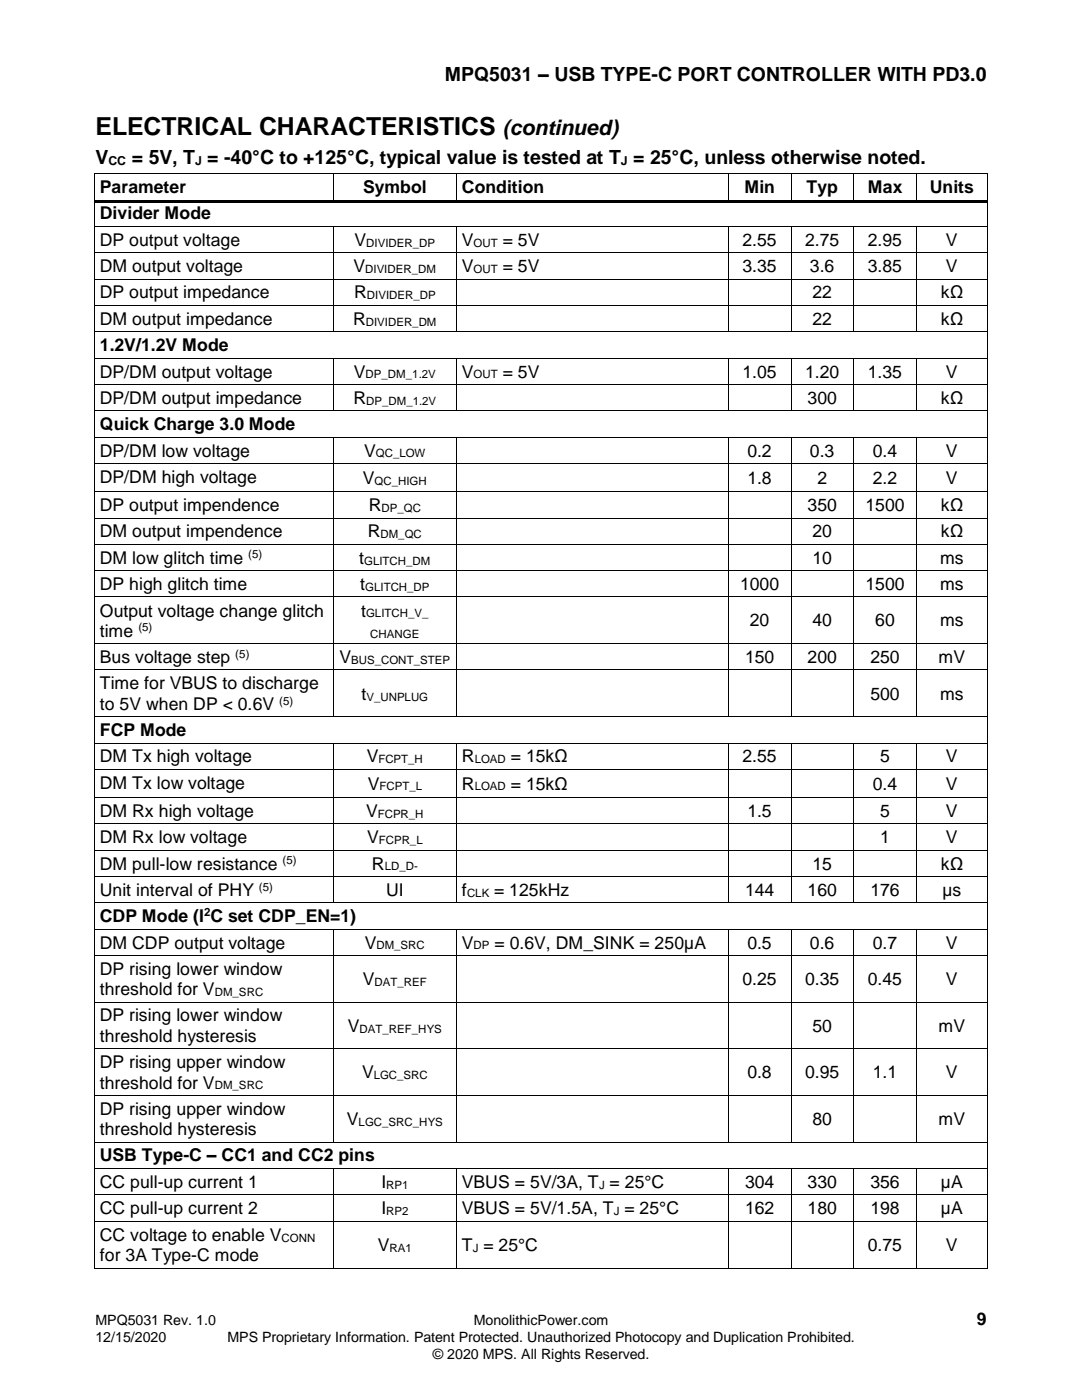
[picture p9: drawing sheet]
<svg xmlns="http://www.w3.org/2000/svg" width="216mm" height="279mm" viewBox="0 0 216 279" stroke-linecap="round" stroke-linejoin="round" font-family="sans-serif">
<defs><g id="words">
<text font-size="5" x="19" y="26.9">ELECTRICAL CHARACTERISTICS</text>
<text font-size="4.2" x="100.3" y="26.9">(continued)</text>
<g font-size="3.9">
<text x="88.7" y="16.3">MPQ5031 – USB TYPE-C PORT CONTROLLER WITH PD3.0</text>
<text x="19" y="32.6">V</text>
<text x="26.3" y="32.6">= 5V, T = -40°C to +125°C, typical value is tested at T = 25°C, unless otherwise noted.</text>
</g>
<g font-size="3.5">
<text x="19.9" y="38.5">Parameter</text>
<text x="72.4" y="38.5">Symbol</text>
<text x="92.2" y="38.5">Condition</text>
<text x="148.6" y="38.5">Min</text>
<text x="160.9" y="38.5">Typ</text>
<text x="173.2" y="38.5">Max</text>
<text x="185.5" y="38.5">Units</text>
<text x="19.9" y="43.8">Divider Mode</text>
<text x="19.9" y="49.1">DP output voltage</text>
<text x="70.8" y="49.1">V</text>
<text x="92.2" y="49.1">V</text>
<text x="100.3" y="49.1">= 5V</text>
<text x="148.1" y="49.1">2.55</text>
<text x="160.6" y="49.1">2.75</text>
<text x="173.2" y="49.1">2.95</text>
<text x="188.8" y="49.1">V</text>
<text x="19.9" y="54.3">DM output voltage</text>
<text x="19.9" y="59.6">DP output impedance</text>
<text x="70.5" y="54.3">V</text>
<text x="70.7" y="59.6">R</text>
<text x="92.2" y="54.3">V</text>
<text x="100.3" y="54.3">= 5V</text>
<text x="148.1" y="54.3">3.35</text>
<text x="161.6" y="54.3">3.6</text>
<text x="162.1" y="59.6">22</text>
<text x="173.2" y="54.3">3.85</text>
<text x="187.7" y="59.6">kΩ</text>
<text x="188.8" y="54.3">V</text>
<text x="19.9" y="64.9">DM output impedance</text>
<text x="70.5" y="64.9">R</text>
<text x="162.1" y="64.9">22</text>
<text x="187.7" y="64.9">kΩ</text>
<text x="19.9" y="70.1">1.2V/1.2V Mode</text>
<text x="19.9" y="75.4">DP/DM output voltage</text>
<text x="70.6" y="75.4">V</text>
<text x="92.2" y="75.4">V</text>
<text x="100.3" y="75.4">= 5V</text>
<text x="148.1" y="75.4">1.05</text>
<text x="160.6" y="75.4">1.20</text>
<text x="173.2" y="75.4">1.35</text>
<text x="188.8" y="75.4">V</text>
<text x="19.9" y="80.6">DP/DM output impedance</text>
<text x="70.5" y="80.6">R</text>
<text x="161.1" y="80.6">300</text>
<text x="187.7" y="80.6">kΩ</text>
<text x="19.9" y="85.8">Quick Charge 3.0 Mode</text>
<text x="19.9" y="91.1">DP/DM low voltage</text>
<text x="72.7" y="91.1">V</text>
<text x="149.1" y="91.1">0.2</text>
<text x="161.6" y="91.1">0.3</text>
<text x="174.2" y="91.1">0.4</text>
<text x="188.8" y="91.1">V</text>
<text x="19.9" y="96.4">DP/DM high voltage</text>
<text x="19.9" y="102">DP output impendence</text>
<text x="72.4" y="96.6">V</text>
<text x="73.6" y="102">R</text>
<text x="149.1" y="96.6">1.8</text>
<text x="161.1" y="102">350</text>
<text x="163.1" y="96.6">2</text>
<text x="172.7" y="102">1500</text>
<text x="174.2" y="96.6">2.2</text>
<text x="187.7" y="102">kΩ</text>
<text x="188.8" y="96.6">V</text>
<text x="19.9" y="107.2">DM output impendence</text>
<text x="73.4" y="107.2">R</text>
<text x="162.1" y="107.2">20</text>
<text x="187.7" y="107.2">kΩ</text>
<text x="19.9" y="112.5">DM low glitch time</text>
<text x="71.7" y="112.5">t</text>
<text x="162.1" y="112.5">10</text>
<text x="187.6" y="112.5">ms</text>
<text x="19.9" y="117.7">DP high glitch time</text>
<text x="71.9" y="117.7">t</text>
<text x="147.7" y="117.7">1000</text>
<text x="172.7" y="117.7">1500</text>
<text x="187.6" y="117.7">ms</text>
<text x="19.9" y="123">Output voltage change glitch</text>
<text x="72.1" y="123">t</text>
<text x="149.6" y="125">20</text>
<text x="162.1" y="125">40</text>
<text x="174.7" y="125">60</text>
<text x="187.6" y="125">ms</text>
<text x="19.9" y="127.1">time</text>
<text x="19.9" y="132.4">Bus voltage step</text>
<text x="19.9" y="137.6">Time for VBUS to discharge</text>
<text x="67.7" y="132.4">V</text>
<text x="148.7" y="132.4">150</text>
<text x="161.1" y="132.4">200</text>
<text x="173.7" y="132.4">250</text>
<text x="187.3" y="132.4">mV</text>
<text x="19.9" y="141.7">to 5V when DP &lt; 0.6V</text>
<text x="72.2" y="139.6">t</text>
<text x="173.7" y="139.6">500</text>
<text x="187.6" y="139.6">ms</text>
<text x="19.9" y="146.9">FCP Mode</text>
<text x="19.9" y="152.2">DM Tx high voltage</text>
<text x="73.2" y="152.2">V</text>
<text x="92.2" y="152.2">R</text>
<text x="102" y="152.2">= 15kΩ</text>
<text x="148.1" y="152.2">2.55</text>
<text x="175.6" y="152.2">5</text>
<text x="188.8" y="152.2">V</text>
<text x="19.9" y="157.5">DM Tx low voltage</text>
<text x="73.4" y="157.6">V</text>
<text x="92.2" y="157.6">R</text>
<text x="102" y="157.6">= 15kΩ</text>
<text x="174.2" y="157.6">0.4</text>
<text x="188.8" y="157.6">V</text>
<text x="19.9" y="163.1">DM Rx high voltage</text>
<text x="73" y="163.1">V</text>
<text x="149.1" y="163.1">1.5</text>
<text x="175.6" y="163.1">5</text>
<text x="188.8" y="163.1">V</text>
<text x="19.9" y="168.3">DM Rx low voltage</text>
<text x="19.9" y="173.5">DM pull-low resistance</text>
<text x="73.3" y="168.3">V</text>
<text x="74.2" y="173.5">R</text>
<text x="162.1" y="173.5">15</text>
<text x="175.6" y="168.3">1</text>
<text x="187.7" y="173.5">kΩ</text>
<text x="188.8" y="168.3">V</text>
<text x="19.9" y="178.8">Unit interval of PHY</text>
<text x="77.1" y="178.8">UI</text>
<text x="92.2" y="178.8">f</text>
<text x="98.6" y="178.8">= 125kHz</text>
<text x="148.7" y="178.8">144</text>
<text x="161.1" y="178.8">160</text>
<text x="173.7" y="178.8">176</text>
<text x="188" y="178.8">µs</text>
<text x="19.9" y="184">CDP Mode (I C set CDP_EN=1)</text>
<text x="19.9" y="189.3">DM CDP output voltage</text>
<text x="72.8" y="189.3">V</text>
<text x="92.2" y="189.3">V</text>
<text x="98.7" y="189.3">= 0.6V, DM_SINK = 250µA</text>
<text x="149.1" y="189.3">0.5</text>
<text x="161.6" y="189.3">0.6</text>
<text x="174.2" y="189.3">0.7</text>
<text x="188.8" y="189.3">V</text>
<text x="19.9" y="194.5">DP rising lower window</text>
<text x="72.4" y="196.6">V</text>
<text x="148.1" y="196.6">0.25</text>
<text x="160.6" y="196.6">0.35</text>
<text x="173.2" y="196.6">0.45</text>
<text x="188.8" y="196.6">V</text>
<text x="19.9" y="198.6">threshold for V</text>
<text x="19.9" y="203.9">DP rising lower window</text>
<text x="19.9" y="207.9">threshold hysteresis</text>
<text x="69.4" y="205.9">V</text>
<text x="162.1" y="205.9">50</text>
<text x="187.3" y="205.9">mV</text>
<text x="19.9" y="213.2">DP rising upper window</text>
<text x="72.2" y="215.2">V</text>
<text x="149.1" y="215.2">0.8</text>
<text x="160.6" y="215.2">0.95</text>
<text x="174.2" y="215.2">1.1</text>
<text x="188.8" y="215.2">V</text>
<text x="19.9" y="217.2">threshold for V</text>
<text x="19.9" y="222.5">DP rising upper window</text>
<text x="19.9" y="226.6">threshold hysteresis</text>
<text x="69.2" y="224.5">V</text>
<text x="162.1" y="224.5">80</text>
<text x="187.3" y="224.5">mV</text>
<text x="19.9" y="231.8">USB Type-C – CC1 and CC2 pins</text>
<text x="19.9" y="237.1">CC pull-up current 1</text>
<text x="76.1" y="237.1">I</text>
<text x="92.2" y="237.1">VBUS = 5V/3A, T = 25°C</text>
<text x="148.7" y="237.1">304</text>
<text x="161.1" y="237.1">330</text>
<text x="173.7" y="237.1">356</text>
<text x="187.7" y="237.1">µA</text>
<text x="19.9" y="242.4">CC pull-up current 2</text>
<text x="76.1" y="242.4">I</text>
<text x="92.2" y="242.4">VBUS = 5V/1.5A, T = 25°C</text>
<text x="148.7" y="242.4">162</text>
<text x="161.1" y="242.4">180</text>
<text x="173.7" y="242.4">198</text>
<text x="187.7" y="242.4">µA</text>
<text x="19.9" y="247.6">CC voltage to enable V</text>
<text x="19.9" y="251.7">for 3A Type-C mode</text>
<text x="75.4" y="249.6">V</text>
<text x="92.2" y="249.6">T = 25°C</text>
<text x="173.2" y="249.6">0.75</text>
<text x="188.8" y="249.6">V</text>
<text x="194.9" y="264.5">9</text>
</g>
<g font-size="2.8">
<text x="19" y="264.5">MPQ5031 Rev. 1.0</text>
<text x="19" y="267.9">12/15/2020</text>
<text x="45.4" y="267.9">MPS Proprietary Information. Patent Protected. Unauthorized Photocopy and Duplication Prohibited.</text>
<text x="94.5" y="264.5">MonolithicPower.com</text>
<text x="86.4" y="271.1">© 2020 MPS. All Rights Reserved.</text>
</g>
<g font-size="2.5">
<text x="21.6" y="33">CC</text>
<text x="38.9" y="33">J</text>
<text x="123.9" y="33">J</text>
</g>
<g font-size="2.3">
<text x="73.1" y="49.2">DIVIDER_DP</text>
<text x="94.5" y="49.2">OUT</text>
<text x="72.9" y="54.5">DIVIDER_DM</text>
<text x="73.2" y="59.7">DIVIDER_DP</text>
<text x="94.5" y="54.5">OUT</text>
<text x="73" y="65">DIVIDER_DM</text>
<text x="73" y="75.5">DP_DM_1.2V</text>
<text x="94.5" y="75.5">OUT</text>
<text x="73.1" y="80.8">DP_DM_1.2V</text>
<text x="75" y="91.3">QC_LOW</text>
<text x="74.7" y="96.7">QC_HIGH</text>
<text x="75.9" y="107.4">DM_QC</text>
<text x="76.1" y="102.2">DP_QC</text>
<text x="49.5" y="111.4">(5)</text>
<text x="72.7" y="112.7">GLITCH_DM</text>
<text x="72.9" y="117.9">GLITCH_DP</text>
<text x="73" y="123.2">GLITCH_V_</text>
<text x="27.6" y="126">(5)</text>
<text x="47" y="131.3">(5)</text>
<text x="73.9" y="127.2">CHANGE</text>
<text x="70.1" y="132.5">BUS_CONT_STEP</text>
<text x="55.7" y="140.6">(5)</text>
<text x="73.1" y="139.8">V_UNPLUG</text>
<text x="75.5" y="152.3">FCPT_H</text>
<text x="94.7" y="152.3">LOAD</text>
<text x="75.7" y="157.8">FCPT_L</text>
<text x="94.7" y="157.8">LOAD</text>
<text x="75.4" y="163.2">FCPR_H</text>
<text x="56.4" y="172.5">(5)</text>
<text x="75.6" y="168.5">FCPR_L</text>
<text x="76.8" y="173.7">LD_D-</text>
<text x="51.7" y="177.7">(5)</text>
<text x="93.2" y="179">CLK</text>
<text x="40.7" y="182.8">2</text>
<text x="75.1" y="189.5">DM_SRC</text>
<text x="94.5" y="189.5">DP</text>
<text x="74.7" y="196.7">DAT_REF</text>
<text x="42.8" y="198.8">DM_SRC</text>
<text x="71.7" y="206.1">DAT_REF_HYS</text>
<text x="74.6" y="215.4">LGC_SRC</text>
<text x="42.8" y="217.4">DM_SRC</text>
<text x="71.6" y="224.7">LGC_SRC_HYS</text>
<text x="77.1" y="237.3">RP1</text>
<text x="119.5" y="237.3">J</text>
<text x="77.1" y="242.5">RP2</text>
<text x="122.5" y="242.5">J</text>
<text x="56.2" y="247.8">CONN</text>
<text x="77.7" y="249.8">RA1</text>
<text x="94.4" y="249.8">J</text>
</g>
</g></defs>
<g fill="#000">
<path d="M18.8 34.6h.2v.7h-.2z" fill-rule="evenodd"/>
<path d="M18.8 34.6h.2v.2h-.2z" fill-rule="evenodd"/>
<path d="M66.4 34.8h.2v.5h-.2z" fill-rule="evenodd"/>
<path d="M66.4 34.6h.2v.2h-.2z" fill-rule="evenodd"/>
<path d="M91.1 34.8h.1v.5h-.1z" fill-rule="evenodd"/>
<path d="M91.1 34.6h.1v.2h-.1z" fill-rule="evenodd"/>
<path d="M145.3 34.8h.1v.5h-.1z" fill-rule="evenodd"/>
<path d="M145.3 34.6h.1v.2h-.1z" fill-rule="evenodd"/>
<path d="M157.8 34.8h.1v.5h-.1z" fill-rule="evenodd"/>
<path d="M157.8 34.6h.1v.2h-.1z" fill-rule="evenodd"/>
<path d="M170.3 34.8h.2v.5h-.2z" fill-rule="evenodd"/>
<path d="M170.3 34.6h.2v.2h-.2z" fill-rule="evenodd"/>
<path d="M182.8 34.8h.2v.5h-.2z" fill-rule="evenodd"/>
<path d="M182.8 34.6h.2v.2h-.2z" fill-rule="evenodd"/>
<path d="M196.9 34.6h.2v.7h-.2z" fill-rule="evenodd"/>
<path d="M196.9 34.6h.2v.2h-.2z" fill-rule="evenodd"/>
<path d="M18.8 39.9h.2v.7h-.2z" fill-rule="evenodd"/>
<path d="M18.8 45.1h.2v.7h-.2z" fill-rule="evenodd"/>
<path d="M18.8 50.4h.2v.7h-.2z" fill-rule="evenodd"/>
<path d="M18.8 55.6h.2v.7h-.2z" fill-rule="evenodd"/>
<path d="M19 39.9h47.4v.5h-47.4z" fill-rule="evenodd"/>
<path d="M66.4 39.9h.5v.5h-.5z" fill-rule="evenodd"/>
<path d="M66.4 45.3h.2v.5h-.2z" fill-rule="evenodd"/>
<path d="M66.4 45.1h.2v.2h-.2z" fill-rule="evenodd"/>
<path d="M66.4 50.4h.2v.7h-.2z" fill-rule="evenodd"/>
<path d="M66.4 55.6h.2v.7h-.2z" fill-rule="evenodd"/>
<path d="M66.9 39.9h24.2v.5h-24.2z" fill-rule="evenodd"/>
<path d="M91.1 39.9h.5v.5h-.5z" fill-rule="evenodd"/>
<path d="M91.1 45.3h.1v.5h-.1z" fill-rule="evenodd"/>
<path d="M91.1 45.1h.1v.2h-.1z" fill-rule="evenodd"/>
<path d="M91.1 50.4h.1v.7h-.1z" fill-rule="evenodd"/>
<path d="M91.1 55.6h.1v.7h-.1z" fill-rule="evenodd"/>
<path d="M91.6 39.9h53.7v.5h-53.7z" fill-rule="evenodd"/>
<path d="M145.3 39.9h.5v.5h-.5z" fill-rule="evenodd"/>
<path d="M145.3 45.3h.1v.5h-.1z" fill-rule="evenodd"/>
<path d="M145.3 45.1h.1v.2h-.1z" fill-rule="evenodd"/>
<path d="M145.3 50.4h.1v.7h-.1z" fill-rule="evenodd"/>
<path d="M145.3 55.6h.1v.7h-.1z" fill-rule="evenodd"/>
<path d="M145.8 39.9h12v.5h-12z" fill-rule="evenodd"/>
<path d="M157.8 39.9h.5v.5h-.5z" fill-rule="evenodd"/>
<path d="M157.8 45.3h.1v.5h-.1z" fill-rule="evenodd"/>
<path d="M157.8 45.1h.1v.2h-.1z" fill-rule="evenodd"/>
<path d="M157.8 50.4h.1v.7h-.1z" fill-rule="evenodd"/>
<path d="M157.8 55.6h.1v.7h-.1z" fill-rule="evenodd"/>
<path d="M158.3 39.9h12v.5h-12z" fill-rule="evenodd"/>
<path d="M170.3 39.9h.5v.5h-.5z" fill-rule="evenodd"/>
<path d="M170.3 45.3h.2v.5h-.2z" fill-rule="evenodd"/>
<path d="M170.3 45.1h.2v.2h-.2z" fill-rule="evenodd"/>
<path d="M170.3 50.4h.2v.7h-.2z" fill-rule="evenodd"/>
<path d="M170.3 55.6h.2v.7h-.2z" fill-rule="evenodd"/>
<path d="M170.8 39.9h12v.5h-12z" fill-rule="evenodd"/>
<path d="M182.8 39.9h.5v.5h-.5z" fill-rule="evenodd"/>
<path d="M182.8 45.3h.2v.5h-.2z" fill-rule="evenodd"/>
<path d="M182.8 45.1h.2v.2h-.2z" fill-rule="evenodd"/>
<path d="M182.8 50.4h.2v.7h-.2z" fill-rule="evenodd"/>
<path d="M182.8 55.6h.2v.7h-.2z" fill-rule="evenodd"/>
<path d="M183.3 39.9h13.6v.5h-13.6z" fill-rule="evenodd"/>
<path d="M196.9 39.9h.2v.7h-.2z" fill-rule="evenodd"/>
<path d="M196.9 45.1h.2v.7h-.2z" fill-rule="evenodd"/>
<path d="M196.9 50.4h.2v.7h-.2z" fill-rule="evenodd"/>
<path d="M196.9 55.6h.2v.7h-.2z" fill-rule="evenodd"/>
<path d="M18.8 60.9h.2v.7h-.2z" fill-rule="evenodd"/>
<path d="M18.8 66.1h.2v.7h-.2z" fill-rule="evenodd"/>
<path d="M18.8 71.4h.2v.7h-.2z" fill-rule="evenodd"/>
<path d="M18.8 76.7h.2v.7h-.2z" fill-rule="evenodd"/>
<path d="M66.4 60.9h.2v.7h-.2z" fill-rule="evenodd"/>
<path d="M66.4 66.1h.2v.2h-.2z" fill-rule="evenodd"/>
<path d="M66.4 71.6h.2v.5h-.2z" fill-rule="evenodd"/>
<path d="M66.4 71.4h.2v.2h-.2z" fill-rule="evenodd"/>
<path d="M66.4 76.7h.2v.7h-.2z" fill-rule="evenodd"/>
<path d="M91.1 60.9h.1v.7h-.1z" fill-rule="evenodd"/>
<path d="M91.1 66.1h.1v.2h-.1z" fill-rule="evenodd"/>
<path d="M91.1 71.6h.1v.5h-.1z" fill-rule="evenodd"/>
<path d="M91.1 71.4h.1v.2h-.1z" fill-rule="evenodd"/>
<path d="M91.1 76.7h.1v.7h-.1z" fill-rule="evenodd"/>
<path d="M145.3 60.9h.1v.7h-.1z" fill-rule="evenodd"/>
<path d="M145.3 66.1h.1v.2h-.1z" fill-rule="evenodd"/>
<path d="M145.3 71.6h.1v.5h-.1z" fill-rule="evenodd"/>
<path d="M145.3 71.4h.1v.2h-.1z" fill-rule="evenodd"/>
<path d="M145.3 76.7h.1v.7h-.1z" fill-rule="evenodd"/>
<path d="M157.8 60.9h.1v.7h-.1z" fill-rule="evenodd"/>
<path d="M157.8 66.1h.1v.2h-.1z" fill-rule="evenodd"/>
<path d="M157.8 71.6h.1v.5h-.1z" fill-rule="evenodd"/>
<path d="M157.8 71.4h.1v.2h-.1z" fill-rule="evenodd"/>
<path d="M157.8 76.7h.1v.7h-.1z" fill-rule="evenodd"/>
<path d="M170.3 60.9h.2v.7h-.2z" fill-rule="evenodd"/>
<path d="M170.3 66.1h.2v.2h-.2z" fill-rule="evenodd"/>
<path d="M170.3 71.6h.2v.5h-.2z" fill-rule="evenodd"/>
<path d="M170.3 71.4h.2v.2h-.2z" fill-rule="evenodd"/>
<path d="M170.3 76.7h.2v.7h-.2z" fill-rule="evenodd"/>
<path d="M182.8 60.9h.2v.7h-.2z" fill-rule="evenodd"/>
<path d="M182.8 66.1h.2v.2h-.2z" fill-rule="evenodd"/>
<path d="M182.8 71.6h.2v.5h-.2z" fill-rule="evenodd"/>
<path d="M182.8 71.4h.2v.2h-.2z" fill-rule="evenodd"/>
<path d="M182.8 76.7h.2v.7h-.2z" fill-rule="evenodd"/>
<path d="M196.9 60.9h.2v.7h-.2z" fill-rule="evenodd"/>
<path d="M196.9 66.1h.2v.7h-.2z" fill-rule="evenodd"/>
<path d="M196.9 71.4h.2v.7h-.2z" fill-rule="evenodd"/>
<path d="M196.9 76.7h.2v.7h-.2z" fill-rule="evenodd"/>
<path d="M18.8 81.9h.2v.7h-.2z" fill-rule="evenodd"/>
<path d="M18.8 87.2h.2v.6h-.2z" fill-rule="evenodd"/>
<path d="M18.8 92.4h.2v.7h-.2z" fill-rule="evenodd"/>
<path d="M18.8 98.1h.2v.6h-.2z" fill-rule="evenodd"/>
<path d="M66.4 81.9h.2v.2h-.2z" fill-rule="evenodd"/>
<path d="M66.4 87.3h.2v.5h-.2z" fill-rule="evenodd"/>
<path d="M66.4 87.2h.2v.1h-.2z" fill-rule="evenodd"/>
<path d="M66.4 92.4h.2v.7h-.2z" fill-rule="evenodd"/>
<path d="M66.4 98.1h.2v.6h-.2z" fill-rule="evenodd"/>
<path d="M91.1 81.9h.1v.2h-.1z" fill-rule="evenodd"/>
<path d="M91.1 87.3h.1v.5h-.1z" fill-rule="evenodd"/>
<path d="M91.1 87.2h.1v.1h-.1z" fill-rule="evenodd"/>
<path d="M91.1 92.4h.1v.7h-.1z" fill-rule="evenodd"/>
<path d="M91.1 98.1h.1v.6h-.1z" fill-rule="evenodd"/>
<path d="M145.3 81.9h.1v.2h-.1z" fill-rule="evenodd"/>
<path d="M145.3 87.3h.1v.5h-.1z" fill-rule="evenodd"/>
<path d="M145.3 87.2h.1v.1h-.1z" fill-rule="evenodd"/>
<path d="M145.3 92.4h.1v.7h-.1z" fill-rule="evenodd"/>
<path d="M145.3 98.1h.1v.6h-.1z" fill-rule="evenodd"/>
<path d="M157.8 81.9h.1v.2h-.1z" fill-rule="evenodd"/>
<path d="M157.8 87.3h.1v.5h-.1z" fill-rule="evenodd"/>
<path d="M157.8 87.2h.1v.1h-.1z" fill-rule="evenodd"/>
<path d="M157.8 92.4h.1v.7h-.1z" fill-rule="evenodd"/>
<path d="M157.8 98.1h.1v.6h-.1z" fill-rule="evenodd"/>
<path d="M170.3 81.9h.2v.2h-.2z" fill-rule="evenodd"/>
<path d="M170.3 87.3h.2v.5h-.2z" fill-rule="evenodd"/>
<path d="M170.3 87.2h.2v.1h-.2z" fill-rule="evenodd"/>
<path d="M170.3 92.4h.2v.7h-.2z" fill-rule="evenodd"/>
<path d="M170.3 98.1h.2v.6h-.2z" fill-rule="evenodd"/>
<path d="M182.8 81.9h.2v.2h-.2z" fill-rule="evenodd"/>
<path d="M182.8 87.3h.2v.5h-.2z" fill-rule="evenodd"/>
<path d="M182.8 87.2h.2v.1h-.2z" fill-rule="evenodd"/>
<path d="M182.8 92.4h.2v.7h-.2z" fill-rule="evenodd"/>
<path d="M182.8 98.1h.2v.6h-.2z" fill-rule="evenodd"/>
<path d="M196.9 81.9h.2v.7h-.2z" fill-rule="evenodd"/>
<path d="M196.9 87.2h.2v.6h-.2z" fill-rule="evenodd"/>
<path d="M196.9 92.4h.2v.7h-.2z" fill-rule="evenodd"/>
<path d="M196.9 98.1h.2v.6h-.2z" fill-rule="evenodd"/>
<path d="M18.8 103.3h.2v.7h-.2z" fill-rule="evenodd"/>
<path d="M18.8 108.6h.2v.6h-.2z" fill-rule="evenodd"/>
<path d="M18.8 113.8h.2v.7h-.2z" fill-rule="evenodd"/>
<path d="M18.8 119.1h.2v.6h-.2z" fill-rule="evenodd"/>
<path d="M66.4 103.3h.2v.7h-.2z" fill-rule="evenodd"/>
<path d="M66.4 108.6h.2v.6h-.2z" fill-rule="evenodd"/>
<path d="M66.4 113.8h.2v.7h-.2z" fill-rule="evenodd"/>
<path d="M66.4 119.1h.2v.6h-.2z" fill-rule="evenodd"/>
<path d="M91.1 103.3h.1v.7h-.1z" fill-rule="evenodd"/>
<path d="M91.1 108.6h.1v.6h-.1z" fill-rule="evenodd"/>
<path d="M91.1 113.8h.1v.7h-.1z" fill-rule="evenodd"/>
<path d="M91.1 119.1h.1v.6h-.1z" fill-rule="evenodd"/>
<path d="M145.3 103.3h.1v.7h-.1z" fill-rule="evenodd"/>
<path d="M145.3 108.6h.1v.6h-.1z" fill-rule="evenodd"/>
<path d="M145.3 113.8h.1v.7h-.1z" fill-rule="evenodd"/>
<path d="M145.3 119.1h.1v.6h-.1z" fill-rule="evenodd"/>
<path d="M157.8 103.3h.1v.7h-.1z" fill-rule="evenodd"/>
<path d="M157.8 108.6h.1v.6h-.1z" fill-rule="evenodd"/>
<path d="M157.8 113.8h.1v.7h-.1z" fill-rule="evenodd"/>
<path d="M157.8 119.1h.1v.6h-.1z" fill-rule="evenodd"/>
<path d="M170.3 103.3h.2v.7h-.2z" fill-rule="evenodd"/>
<path d="M170.3 108.6h.2v.6h-.2z" fill-rule="evenodd"/>
<path d="M170.3 113.8h.2v.7h-.2z" fill-rule="evenodd"/>
<path d="M170.3 119.1h.2v.6h-.2z" fill-rule="evenodd"/>
<path d="M182.8 103.3h.2v.7h-.2z" fill-rule="evenodd"/>
<path d="M182.8 108.6h.2v.6h-.2z" fill-rule="evenodd"/>
<path d="M182.8 113.8h.2v.7h-.2z" fill-rule="evenodd"/>
<path d="M182.8 119.1h.2v.6h-.2z" fill-rule="evenodd"/>
<path d="M196.9 103.3h.2v.7h-.2z" fill-rule="evenodd"/>
<path d="M196.9 108.6h.2v.6h-.2z" fill-rule="evenodd"/>
<path d="M196.9 113.8h.2v.7h-.2z" fill-rule="evenodd"/>
<path d="M196.9 119.1h.2v.6h-.2z" fill-rule="evenodd"/>
<path d="M18.8 128.4h.2v.6h-.2z" fill-rule="evenodd"/>
<path d="M18.8 133.6h.2v.7h-.2z" fill-rule="evenodd"/>
<path d="M66.4 128.4h.2v.6h-.2z" fill-rule="evenodd"/>
<path d="M66.4 133.6h.2v.7h-.2z" fill-rule="evenodd"/>
<path d="M91.1 128.4h.1v.6h-.1z" fill-rule="evenodd"/>
<path d="M91.1 133.6h.1v.7h-.1z" fill-rule="evenodd"/>
<path d="M145.3 128.4h.1v.6h-.1z" fill-rule="evenodd"/>
<path d="M145.3 133.6h.1v.7h-.1z" fill-rule="evenodd"/>
<path d="M157.8 128.4h.1v.6h-.1z" fill-rule="evenodd"/>
<path d="M157.8 133.6h.1v.7h-.1z" fill-rule="evenodd"/>
<path d="M170.3 128.4h.2v.6h-.2z" fill-rule="evenodd"/>
<path d="M170.3 133.6h.2v.7h-.2z" fill-rule="evenodd"/>
<path d="M182.8 128.4h.2v.6h-.2z" fill-rule="evenodd"/>
<path d="M182.8 133.6h.2v.7h-.2z" fill-rule="evenodd"/>
<path d="M196.9 128.4h.2v.6h-.2z" fill-rule="evenodd"/>
<path d="M196.9 133.6h.2v.7h-.2z" fill-rule="evenodd"/>
<path d="M18.8 142.9h.2v.7h-.2z" fill-rule="evenodd"/>
<path d="M18.8 148.2h.2v.7h-.2z" fill-rule="evenodd"/>
<path d="M18.8 153.5h.2v.7h-.2z" fill-rule="evenodd"/>
<path d="M18.8 159.1h.2v.6h-.2z" fill-rule="evenodd"/>
<path d="M66.4 142.9h.2v.2h-.2z" fill-rule="evenodd"/>
<path d="M66.4 148.4h.2v.5h-.2z" fill-rule="evenodd"/>
<path d="M66.4 148.2h.2v.2h-.2z" fill-rule="evenodd"/>
<path d="M66.4 153.5h.2v.7h-.2z" fill-rule="evenodd"/>
<path d="M66.4 159.1h.2v.6h-.2z" fill-rule="evenodd"/>
<path d="M91.1 142.9h.1v.2h-.1z" fill-rule="evenodd"/>
<path d="M91.1 148.4h.1v.5h-.1z" fill-rule="evenodd"/>
<path d="M91.1 148.2h.1v.2h-.1z" fill-rule="evenodd"/>
<path d="M91.1 153.5h.1v.7h-.1z" fill-rule="evenodd"/>
<path d="M91.1 159.1h.1v.6h-.1z" fill-rule="evenodd"/>
<path d="M145.3 142.9h.1v.2h-.1z" fill-rule="evenodd"/>
<path d="M145.3 148.4h.1v.5h-.1z" fill-rule="evenodd"/>
<path d="M145.3 148.2h.1v.2h-.1z" fill-rule="evenodd"/>
<path d="M145.3 153.5h.1v.7h-.1z" fill-rule="evenodd"/>
<path d="M145.3 159.1h.1v.6h-.1z" fill-rule="evenodd"/>
<path d="M157.8 142.9h.1v.2h-.1z" fill-rule="evenodd"/>
<path d="M157.8 148.4h.1v.5h-.1z" fill-rule="evenodd"/>
<path d="M157.8 148.2h.1v.2h-.1z" fill-rule="evenodd"/>
<path d="M157.8 153.5h.1v.7h-.1z" fill-rule="evenodd"/>
<path d="M157.8 159.1h.1v.6h-.1z" fill-rule="evenodd"/>
<path d="M170.3 142.9h.2v.2h-.2z" fill-rule="evenodd"/>
<path d="M170.3 148.4h.2v.5h-.2z" fill-rule="evenodd"/>
<path d="M170.3 148.2h.2v.2h-.2z" fill-rule="evenodd"/>
<path d="M170.3 153.5h.2v.7h-.2z" fill-rule="evenodd"/>
<path d="M170.3 159.1h.2v.6h-.2z" fill-rule="evenodd"/>
<path d="M182.8 142.9h.2v.2h-.2z" fill-rule="evenodd"/>
<path d="M182.8 148.4h.2v.5h-.2z" fill-rule="evenodd"/>
<path d="M182.8 148.2h.2v.2h-.2z" fill-rule="evenodd"/>
<path d="M182.8 153.5h.2v.7h-.2z" fill-rule="evenodd"/>
<path d="M182.8 159.1h.2v.6h-.2z" fill-rule="evenodd"/>
<path d="M196.9 142.9h.2v.7h-.2z" fill-rule="evenodd"/>
<path d="M196.9 148.2h.2v.7h-.2z" fill-rule="evenodd"/>
<path d="M196.9 153.5h.2v.7h-.2z" fill-rule="evenodd"/>
<path d="M196.9 159.1h.2v.6h-.2z" fill-rule="evenodd"/>
<path d="M18.8 164.3h.2v.7h-.2z" fill-rule="evenodd"/>
<path d="M18.8 169.6h.2v.7h-.2z" fill-rule="evenodd"/>
<path d="M18.8 174.9h.2v.6h-.2z" fill-rule="evenodd"/>
<path d="M66.4 164.3h.2v.7h-.2z" fill-rule="evenodd"/>
<path d="M66.4 169.6h.2v.7h-.2z" fill-rule="evenodd"/>
<path d="M66.4 174.9h.2v.6h-.2z" fill-rule="evenodd"/>
<path d="M91.1 164.3h.1v.7h-.1z" fill-rule="evenodd"/>
<path d="M91.1 169.6h.1v.7h-.1z" fill-rule="evenodd"/>
<path d="M91.1 174.9h.1v.6h-.1z" fill-rule="evenodd"/>
<path d="M145.3 164.3h.1v.7h-.1z" fill-rule="evenodd"/>
<path d="M145.3 169.6h.1v.7h-.1z" fill-rule="evenodd"/>
<path d="M145.3 174.9h.1v.6h-.1z" fill-rule="evenodd"/>
<path d="M157.8 164.3h.1v.7h-.1z" fill-rule="evenodd"/>
<path d="M157.8 169.6h.1v.7h-.1z" fill-rule="evenodd"/>
<path d="M157.8 174.9h.1v.6h-.1z" fill-rule="evenodd"/>
<path d="M170.3 164.3h.2v.7h-.2z" fill-rule="evenodd"/>
<path d="M170.3 169.6h.2v.7h-.2z" fill-rule="evenodd"/>
<path d="M170.3 174.9h.2v.6h-.2z" fill-rule="evenodd"/>
<path d="M182.8 164.3h.2v.7h-.2z" fill-rule="evenodd"/>
<path d="M182.8 169.6h.2v.7h-.2z" fill-rule="evenodd"/>
<path d="M182.8 174.9h.2v.6h-.2z" fill-rule="evenodd"/>
<path d="M196.9 164.3h.2v.7h-.2z" fill-rule="evenodd"/>
<path d="M196.9 169.6h.2v.7h-.2z" fill-rule="evenodd"/>
<path d="M196.9 174.9h.2v.6h-.2z" fill-rule="evenodd"/>
<path d="M18.8 180.1h.2v.7h-.2z" fill-rule="evenodd"/>
<path d="M18.8 185.4h.2v.6h-.2z" fill-rule="evenodd"/>
<path d="M18.8 190.6h.2v.7h-.2z" fill-rule="evenodd"/>
<path d="M66.4 180.1h.2v.2h-.2z" fill-rule="evenodd"/>
<path d="M66.4 185.5h.2v.5h-.2z" fill-rule="evenodd"/>
<path d="M66.4 185.4h.2v.1h-.2z" fill-rule="evenodd"/>
<path d="M66.4 190.6h.2v.7h-.2z" fill-rule="evenodd"/>
<path d="M91.1 180.1h.1v.2h-.1z" fill-rule="evenodd"/>
<path d="M91.1 185.5h.1v.5h-.1z" fill-rule="evenodd"/>
<path d="M91.1 185.4h.1v.1h-.1z" fill-rule="evenodd"/>
<path d="M91.1 190.6h.1v.7h-.1z" fill-rule="evenodd"/>
<path d="M145.3 180.1h.1v.2h-.1z" fill-rule="evenodd"/>
<path d="M145.3 185.5h.1v.5h-.1z" fill-rule="evenodd"/>
<path d="M145.3 185.4h.1v.1h-.1z" fill-rule="evenodd"/>
<path d="M145.3 190.6h.1v.7h-.1z" fill-rule="evenodd"/>
<path d="M157.8 180.1h.1v.2h-.1z" fill-rule="evenodd"/>
<path d="M157.8 185.5h.1v.5h-.1z" fill-rule="evenodd"/>
<path d="M157.8 185.4h.1v.1h-.1z" fill-rule="evenodd"/>
<path d="M157.8 190.6h.1v.7h-.1z" fill-rule="evenodd"/>
<path d="M170.3 180.1h.2v.2h-.2z" fill-rule="evenodd"/>
<path d="M170.3 185.5h.2v.5h-.2z" fill-rule="evenodd"/>
<path d="M170.3 185.4h.2v.1h-.2z" fill-rule="evenodd"/>
<path d="M170.3 190.6h.2v.7h-.2z" fill-rule="evenodd"/>
<path d="M182.8 180.1h.2v.2h-.2z" fill-rule="evenodd"/>
<path d="M182.8 185.5h.2v.5h-.2z" fill-rule="evenodd"/>
<path d="M182.8 185.4h.2v.1h-.2z" fill-rule="evenodd"/>
<path d="M182.8 190.6h.2v.7h-.2z" fill-rule="evenodd"/>
<path d="M196.9 180.1h.2v.7h-.2z" fill-rule="evenodd"/>
<path d="M196.9 185.4h.2v.6h-.2z" fill-rule="evenodd"/>
<path d="M196.9 190.6h.2v.7h-.2z" fill-rule="evenodd"/>
<path d="M18.8 199.9h.2v.7h-.2z" fill-rule="evenodd"/>
<path d="M18.8 209.2h.2v.7h-.2z" fill-rule="evenodd"/>
<path d="M18.8 218.6h.2v.6h-.2z" fill-rule="evenodd"/>
<path d="M66.4 199.9h.2v.7h-.2z" fill-rule="evenodd"/>
<path d="M66.4 209.2h.2v.7h-.2z" fill-rule="evenodd"/>
<path d="M66.4 218.6h.2v.6h-.2z" fill-rule="evenodd"/>
<path d="M91.1 199.9h.1v.7h-.1z" fill-rule="evenodd"/>
<path d="M91.1 209.2h.1v.7h-.1z" fill-rule="evenodd"/>
<path d="M91.1 218.6h.1v.6h-.1z" fill-rule="evenodd"/>
<path d="M145.3 199.9h.1v.7h-.1z" fill-rule="evenodd"/>
<path d="M145.3 209.2h.1v.7h-.1z" fill-rule="evenodd"/>
<path d="M145.3 218.6h.1v.6h-.1z" fill-rule="evenodd"/>
<path d="M157.8 199.9h.1v.7h-.1z" fill-rule="evenodd"/>
<path d="M157.8 209.2h.1v.7h-.1z" fill-rule="evenodd"/>
<path d="M157.8 218.6h.1v.6h-.1z" fill-rule="evenodd"/>
<path d="M170.3 199.9h.2v.7h-.2z" fill-rule="evenodd"/>
<path d="M170.3 209.2h.2v.7h-.2z" fill-rule="evenodd"/>
<path d="M170.3 218.6h.2v.6h-.2z" fill-rule="evenodd"/>
<path d="M182.8 199.9h.2v.7h-.2z" fill-rule="evenodd"/>
<path d="M182.8 209.2h.2v.7h-.2z" fill-rule="evenodd"/>
<path d="M182.8 218.6h.2v.6h-.2z" fill-rule="evenodd"/>
<path d="M196.9 199.9h.2v.7h-.2z" fill-rule="evenodd"/>
<path d="M196.9 209.2h.2v.7h-.2z" fill-rule="evenodd"/>
<path d="M196.9 218.6h.2v.6h-.2z" fill-rule="evenodd"/>
<path d="M18.8 227.9h.2v.7h-.2z" fill-rule="evenodd"/>
<path d="M18.8 233.1h.2v.7h-.2z" fill-rule="evenodd"/>
<path d="M18.8 238.4h.2v.6h-.2z" fill-rule="evenodd"/>
<path d="M66.4 227.9h.2v.1h-.2z" fill-rule="evenodd"/>
<path d="M66.4 233.3h.2v.5h-.2z" fill-rule="evenodd"/>
<path d="M66.4 233.1h.2v.2h-.2z" fill-rule="evenodd"/>
<path d="M66.4 238.4h.2v.6h-.2z" fill-rule="evenodd"/>
<path d="M91.1 227.9h.1v.1h-.1z" fill-rule="evenodd"/>
<path d="M91.1 233.3h.1v.5h-.1z" fill-rule="evenodd"/>
<path d="M91.1 233.1h.1v.2h-.1z" fill-rule="evenodd"/>
<path d="M91.1 238.4h.1v.6h-.1z" fill-rule="evenodd"/>
<path d="M145.3 227.9h.1v.1h-.1z" fill-rule="evenodd"/>
<path d="M145.3 233.3h.1v.5h-.1z" fill-rule="evenodd"/>
<path d="M145.3 233.1h.1v.2h-.1z" fill-rule="evenodd"/>
<path d="M145.3 238.4h.1v.6h-.1z" fill-rule="evenodd"/>
<path d="M157.8 227.9h.1v.1h-.1z" fill-rule="evenodd"/>
<path d="M157.8 233.3h.1v.5h-.1z" fill-rule="evenodd"/>
<path d="M157.8 233.1h.1v.2h-.1z" fill-rule="evenodd"/>
<path d="M157.8 238.4h.1v.6h-.1z" fill-rule="evenodd"/>
<path d="M170.3 227.9h.2v.1h-.2z" fill-rule="evenodd"/>
<path d="M170.3 233.3h.2v.5h-.2z" fill-rule="evenodd"/>
<path d="M170.3 233.1h.2v.2h-.2z" fill-rule="evenodd"/>
<path d="M170.3 238.4h.2v.6h-.2z" fill-rule="evenodd"/>
<path d="M182.8 227.9h.2v.1h-.2z" fill-rule="evenodd"/>
<path d="M182.8 233.3h.2v.5h-.2z" fill-rule="evenodd"/>
<path d="M182.8 233.1h.2v.2h-.2z" fill-rule="evenodd"/>
<path d="M182.8 238.4h.2v.6h-.2z" fill-rule="evenodd"/>
<path d="M196.9 227.9h.2v.7h-.2z" fill-rule="evenodd"/>
<path d="M196.9 233.1h.2v.7h-.2z" fill-rule="evenodd"/>
<path d="M196.9 238.4h.2v.6h-.2z" fill-rule="evenodd"/>
<path d="M18.8 243.7h.2v.6h-.2z" fill-rule="evenodd"/>
<path d="M18.8 253h.2v.1h-.2z" fill-rule="evenodd"/>
<path d="M18.8 253h.2v.1h-.2z" fill-rule="evenodd"/>
<path d="M66.4 243.7h.2v.6h-.2z" fill-rule="evenodd"/>
<path d="M66.4 253h.2v.1h-.2z" fill-rule="evenodd"/>
<path d="M91.1 243.7h.1v.6h-.1z" fill-rule="evenodd"/>
<path d="M91.1 253h.1v.1h-.1z" fill-rule="evenodd"/>
<path d="M145.3 243.7h.1v.6h-.1z" fill-rule="evenodd"/>
<path d="M145.3 253h.1v.1h-.1z" fill-rule="evenodd"/>
<path d="M157.8 243.7h.1v.6h-.1z" fill-rule="evenodd"/>
<path d="M157.8 253h.1v.1h-.1z" fill-rule="evenodd"/>
<path d="M170.3 243.7h.2v.6h-.2z" fill-rule="evenodd"/>
<path d="M170.3 253h.2v.1h-.2z" fill-rule="evenodd"/>
<path d="M182.8 243.7h.2v.6h-.2z" fill-rule="evenodd"/>
<path d="M182.8 253h.2v.1h-.2z" fill-rule="evenodd"/>
<path d="M196.9 243.7h.2v.6h-.2z" fill-rule="evenodd"/>
<path d="M196.9 253h.2v.1h-.2z" fill-rule="evenodd"/>
<path d="M196.9 253h.2v.1h-.2z" fill-rule="evenodd"/>
</g>
<g fill="none" stroke="#000" stroke-width=".2">
<path d="M18.9 35.3v4.6M19 34.7h47.4M66.5 35.3v4.6M66.6 34.7h24.5M91.2 35.3v4.6M91.2 34.7h54.1M145.4 35.3v4.6M145.4 34.7h12.4M157.8 35.3v4.6M157.9 34.7h12.4M170.4 35.3v4.6M170.5 34.7h12.3"/>
<path d="M182.9 35.3v4.6M183 34.7h13.9M197 35.3v4.6M18.9 40.6v4.5M18.9 45.8v4.6M18.9 51.1v4.5M18.9 56.3v4.6M19 45.2h47.4M19 50.5h47.4M19 55.7h47.4M66.5 45.8v4.6M66.5 51.1v4.5"/>
<path d="M66.5 56.3v4.6M66.6 45.2h24.5M66.6 50.5h24.5M66.6 55.7h24.5M91.2 45.8v4.6M91.2 51.1v4.5M91.2 56.3v4.6M91.2 45.2h54.1M91.2 50.5h54.1M91.2 55.7h54.1M145.4 45.8v4.6M145.4 51.1v4.5"/>
<path d="M145.4 56.3v4.6M145.4 45.2h12.4M145.4 50.5h12.4M145.4 55.7h12.4M157.8 45.8v4.6M157.8 51.1v4.5M157.8 56.3v4.6M157.9 45.2h12.4M157.9 50.5h12.4M157.9 55.7h12.4M170.4 45.8v4.6M170.4 51.1v4.5"/>
<path d="M170.4 56.3v4.6M170.5 45.2h12.3M170.5 50.5h12.3M170.5 55.7h12.3M182.9 45.8v4.6M182.9 51.1v4.5M182.9 56.3v4.6M183 45.2h13.9M183 50.5h13.9M183 55.7h13.9M197 40.6v4.5M197 45.8v4.6"/>
<path d="M197 51.1v4.5M197 56.3v4.6M18.9 61.6v4.5M18.9 66.8v4.6M18.9 72.1v4.6M18.9 77.4v4.5M19 61h47.4M19 66.2h47.4M19 71.5h47.4M19 76.8h47.4M66.5 61.6v4.5M66.5 72.1v4.6"/>
<path d="M66.5 77.4v4.5M66.6 61h24.5M66.6 66.2h24.5M66.6 71.5h24.5M66.6 76.8h24.5M91.2 61.6v4.5M91.2 72.1v4.6M91.2 77.4v4.5M91.2 61h54.1M91.2 66.2h54.1M91.2 71.5h54.1M91.2 76.8h54.1"/>
<path d="M145.4 61.6v4.5M145.4 72.1v4.6M145.4 77.4v4.5M145.4 61h12.4M145.4 66.2h12.4M145.4 71.5h12.4M145.4 76.8h12.4M157.8 61.6v4.5M157.8 72.1v4.6M157.8 77.4v4.5M157.9 61h12.4M157.9 66.2h12.4"/>
<path d="M157.9 71.5h12.4M157.9 76.8h12.4M170.4 61.6v4.5M170.4 72.1v4.6M170.4 77.4v4.5M170.5 61h12.3M170.5 66.2h12.3M170.5 71.5h12.3M170.5 76.8h12.3M182.9 61.6v4.5M182.9 72.1v4.6M182.9 77.4v4.5"/>
<path d="M183 61h13.9M183 66.2h13.9M183 71.5h13.9M183 76.8h13.9M197 61.6v4.5M197 66.8v4.6M197 72.1v4.6M197 77.4v4.5M18.9 82.6v4.6M18.9 87.9v4.5M18.9 93.1v5M18.9 98.7v4.6"/>
<path d="M19 82h47.4M19 87.3h47.4M19 92.5h47.4M19 98.1h47.4M66.5 87.9v4.5M66.5 93.1v5M66.5 98.7v4.6M66.6 82h24.5M66.6 87.3h24.5M66.6 92.5h24.5M66.6 98.1h24.5M91.2 87.9v4.5"/>
<path d="M91.2 93.1v5M91.2 98.7v4.6M91.2 82h54.1M91.2 87.3h54.1M91.2 92.5h54.1M91.2 98.1h54.1M145.4 87.9v4.5M145.4 93.1v5M145.4 98.7v4.6M145.4 82h12.4M145.4 87.3h12.4M145.4 92.5h12.4"/>
<path d="M145.4 98.1h12.4M157.8 87.9v4.5M157.8 93.1v5M157.8 98.7v4.6M157.9 82h12.4M157.9 87.3h12.4M157.9 92.5h12.4M157.9 98.1h12.4M170.4 87.9v4.5M170.4 93.1v5M170.4 98.7v4.6M170.5 82h12.3"/>
<path d="M170.5 87.3h12.3M170.5 92.5h12.3M170.5 98.1h12.3M182.9 87.9v4.5M182.9 93.1v5M182.9 98.7v4.6M183 82h13.9M183 87.3h13.9M183 92.5h13.9M183 98.1h13.9M197 82.6v4.6M197 87.9v4.5"/>
<path d="M197 93.1v5M197 98.7v4.6M18.9 104v4.6M18.9 109.2v4.6M18.9 114.5v4.6M18.9 119.7v8.7M19 103.4h47.4M19 108.6h47.4M19 113.9h47.4M19 119.1h47.4M66.5 104v4.6M66.5 109.2v4.6"/>
<path d="M66.5 114.5v4.6M66.5 119.7v8.7M66.6 103.4h24.5M66.6 108.6h24.5M66.6 113.9h24.5M66.6 119.1h24.5M91.2 104v4.6M91.2 109.2v4.6M91.2 114.5v4.6M91.2 119.7v8.7M91.2 103.4h54.1M91.2 108.6h54.1"/>
<path d="M91.2 113.9h54.1M91.2 119.1h54.1M145.4 104v4.6M145.4 109.2v4.6M145.4 114.5v4.6M145.4 119.7v8.7M145.4 103.4h12.4M145.4 108.6h12.4M145.4 113.9h12.4M145.4 119.1h12.4M157.8 104v4.6M157.8 109.2v4.6"/>
<path d="M157.8 114.5v4.6M157.8 119.7v8.7M157.9 103.4h12.4M157.9 108.6h12.4M157.9 113.9h12.4M157.9 119.1h12.4M170.4 104v4.6M170.4 109.2v4.6M170.4 114.5v4.6M170.4 119.7v8.7M170.5 103.4h12.3M170.5 108.6h12.3"/>
<path d="M170.5 113.9h12.3M170.5 119.1h12.3M182.9 104v4.6M182.9 109.2v4.6M182.9 114.5v4.6M182.9 119.7v8.7M183 103.4h13.9M183 108.6h13.9M183 113.9h13.9M183 119.1h13.9M197 104v4.6M197 109.2v4.6"/>
<path d="M197 114.5v4.6M197 119.7v8.7M18.9 129v4.6M18.9 134.3v8.6M19 128.5h47.4M19 133.7h47.4M66.5 129v4.6M66.5 134.3v8.6M66.6 128.5h24.5M66.6 133.7h24.5M91.2 129v4.6M91.2 134.3v8.6"/>
<path d="M91.2 128.5h54.1M91.2 133.7h54.1M145.4 129v4.6M145.4 134.3v8.6M145.4 128.5h12.4M145.4 133.7h12.4M157.8 129v4.6M157.8 134.3v8.6M157.9 128.5h12.4M157.9 133.7h12.4M170.4 129v4.6M170.4 134.3v8.6"/>
<path d="M170.5 128.5h12.3M170.5 133.7h12.3M182.9 129v4.6M182.9 134.3v8.6M183 128.5h13.9M183 133.7h13.9M197 129v4.6M197 134.3v8.6M18.9 143.6v4.6M18.9 148.9v4.6M18.9 154.2v4.9M18.9 159.7v4.6"/>
<path d="M19 143h47.4M19 148.3h47.4M19 153.6h47.4M19 159.2h47.4M66.5 148.9v4.6M66.5 154.2v4.9M66.5 159.7v4.6M66.6 143h24.5M66.6 148.3h24.5M66.6 153.6h24.5M66.6 159.2h24.5M91.2 148.9v4.6"/>
<path d="M91.2 154.2v4.9M91.2 159.7v4.6M91.2 143h54.1M91.2 148.3h54.1M91.2 153.6h54.1M91.2 159.2h54.1M145.4 148.9v4.6M145.4 154.2v4.9M145.4 159.7v4.6M145.4 143h12.4M145.4 148.3h12.4M145.4 153.6h12.4"/>
<path d="M145.4 159.2h12.4M157.8 148.9v4.6M157.8 154.2v4.9M157.8 159.7v4.6M157.9 143h12.4M157.9 148.3h12.4M157.9 153.6h12.4M157.9 159.2h12.4M170.4 148.9v4.6M170.4 154.2v4.9M170.4 159.7v4.6M170.5 143h12.3"/>
<path d="M170.5 148.3h12.3M170.5 153.6h12.3M170.5 159.2h12.3M182.9 148.9v4.6M182.9 154.2v4.9M182.9 159.7v4.6M183 143h13.9M183 148.3h13.9M183 153.6h13.9M183 159.2h13.9M197 143.6v4.6M197 148.9v4.6"/>
<path d="M197 154.2v4.9M197 159.7v4.6M18.9 165v4.6M18.9 170.3v4.6M18.9 175.5v4.6M19 164.4h47.4M19 169.7h47.4M19 174.9h47.4M66.5 165v4.6M66.5 170.3v4.6M66.5 175.5v4.6M66.6 164.4h24.5"/>
<path d="M66.6 169.7h24.5M66.6 174.9h24.5M91.2 165v4.6M91.2 170.3v4.6M91.2 175.5v4.6M91.2 164.4h54.1M91.2 169.7h54.1M91.2 174.9h54.1M145.4 165v4.6M145.4 170.3v4.6M145.4 175.5v4.6M145.4 164.4h12.4"/>
<path d="M145.4 169.7h12.4M145.4 174.9h12.4M157.8 165v4.6M157.8 170.3v4.6M157.8 175.5v4.6M157.9 164.4h12.4M157.9 169.7h12.4M157.9 174.9h12.4M170.4 165v4.6M170.4 170.3v4.6M170.4 175.5v4.6M170.5 164.4h12.3"/>
<path d="M170.5 169.7h12.3M170.5 174.9h12.3M182.9 165v4.6M182.9 170.3v4.6M182.9 175.5v4.6M183 164.4h13.9M183 169.7h13.9M183 174.9h13.9M197 165v4.6M197 170.3v4.6M197 175.5v4.6M18.9 180.8v4.6"/>
<path d="M18.9 186v4.6M18.9 191.3v8.6M19 180.2h47.4M19 185.4h47.4M19 190.7h47.4M66.5 186v4.6M66.5 191.3v8.6M66.6 180.2h24.5M66.6 185.4h24.5M66.6 190.7h24.5M91.2 186v4.6M91.2 191.3v8.6"/>
<path d="M91.2 180.2h54.1M91.2 185.4h54.1M91.2 190.7h54.1M145.4 186v4.6M145.4 191.3v8.6M145.4 180.2h12.4M145.4 185.4h12.4M145.4 190.7h12.4M157.8 186v4.6M157.8 191.3v8.6M157.9 180.2h12.4M157.9 185.4h12.4"/>
<path d="M157.9 190.7h12.4M170.4 186v4.6M170.4 191.3v8.6M170.5 180.2h12.3M170.5 185.4h12.3M170.5 190.7h12.3M182.9 186v4.6M182.9 191.3v8.6M183 180.2h13.9M183 185.4h13.9M183 190.7h13.9M197 180.8v4.6"/>
<path d="M197 186v4.6M197 191.3v8.6M18.9 200.6v8.6M18.9 209.9v8.7M18.9 219.2v8.7M19 200h47.4M19 209.3h47.4M19 218.6h47.4M66.5 200.6v8.6M66.5 209.9v8.7M66.5 219.2v8.7M66.6 200h24.5"/>
<path d="M66.6 209.3h24.5M66.6 218.6h24.5M91.2 200.6v8.6M91.2 209.9v8.7M91.2 219.2v8.7M91.2 200h54.1M91.2 209.3h54.1M91.2 218.6h54.1M145.4 200.6v8.6M145.4 209.9v8.7M145.4 219.2v8.7M145.4 200h12.4"/>
<path d="M145.4 209.3h12.4M145.4 218.6h12.4M157.8 200.6v8.6M157.8 209.9v8.7M157.8 219.2v8.7M157.9 200h12.4M157.9 209.3h12.4M157.9 218.6h12.4M170.4 200.6v8.6M170.4 209.9v8.7M170.4 219.2v8.7M170.5 200h12.3"/>
<path d="M170.5 209.3h12.3M170.5 218.6h12.3M182.9 200.6v8.6M182.9 209.9v8.7M182.9 219.2v8.7M183 200h13.9M183 209.3h13.9M183 218.6h13.9M197 200.6v8.6M197 209.9v8.7M197 219.2v8.7M18.9 228.6v4.5"/>
<path d="M18.9 233.8v4.6M18.9 239v4.7M19 228h47.4M19 233.2h47.4M19 238.5h47.4M66.5 233.8v4.6M66.5 239v4.7M66.6 228h24.5M66.6 233.2h24.5M66.6 238.5h24.5M91.2 233.8v4.6M91.2 239v4.7"/>
<path d="M91.2 228h54.1M91.2 233.2h54.1M91.2 238.5h54.1M145.4 233.8v4.6M145.4 239v4.7M145.4 228h12.4M145.4 233.2h12.4M145.4 238.5h12.4M157.8 233.8v4.6M157.8 239v4.7M157.9 228h12.4M157.9 233.2h12.4"/>
<path d="M157.9 238.5h12.4M170.4 233.8v4.6M170.4 239v4.7M170.5 228h12.3M170.5 233.2h12.3M170.5 238.5h12.3M182.9 233.8v4.6M182.9 239v4.7M183 228h13.9M183 233.2h13.9M183 238.5h13.9M197 228.6v4.5"/>
<path d="M197 233.8v4.6M197 239v4.7M18.9 244.3v8.7M19 243.7h47.4M19 253.1h47.4M66.5 244.3v8.7M66.6 243.7h24.5M66.6 253.1h24.5M91.2 244.3v8.7M91.2 243.7h54.1M91.2 253.1h54.1M145.4 244.3v8.7"/>
<path d="M145.4 243.7h12.4M145.4 253.1h12.4M157.8 244.3v8.7M157.9 243.7h12.4M157.9 253.1h12.4M170.4 244.3v8.7M170.5 243.7h12.3M170.5 253.1h12.3M182.9 244.3v8.7M183 243.7h13.9M183 253.1h13.9M197 244.3v8.7"/>
</g>
<use href="#words"/>
</svg>
